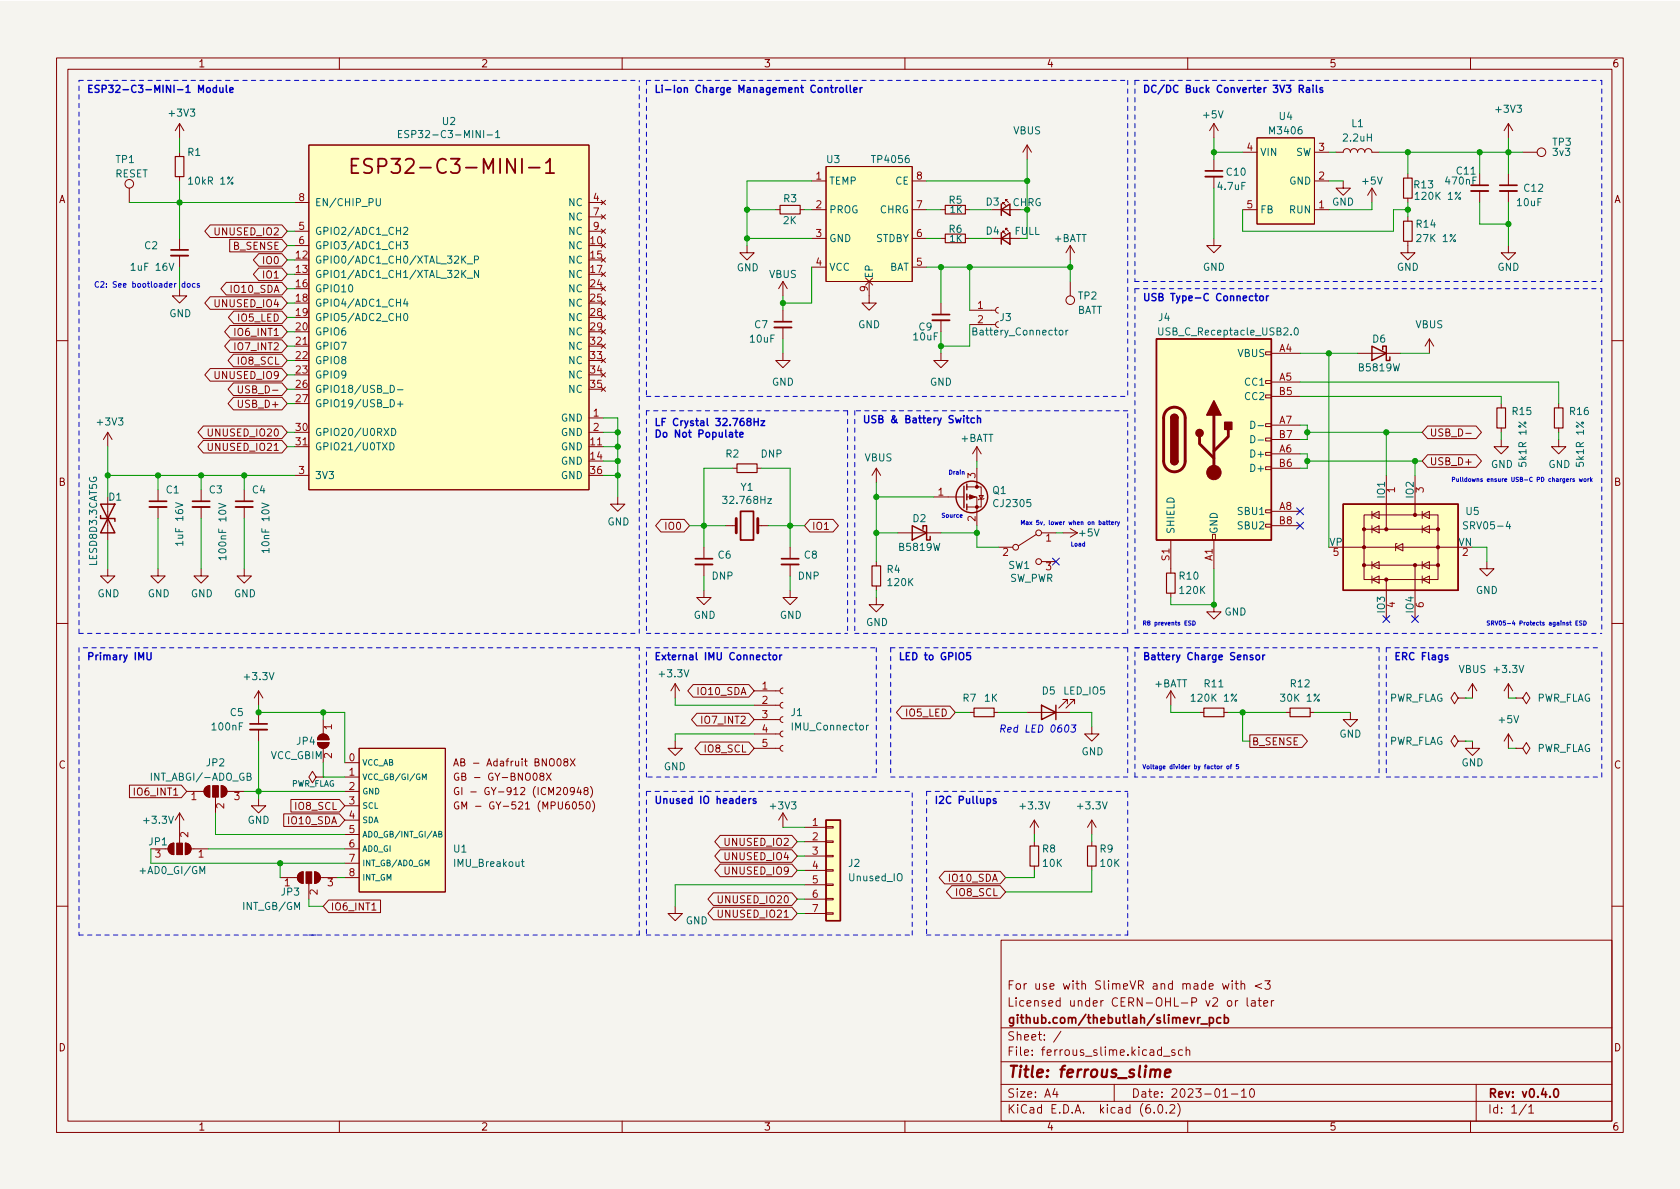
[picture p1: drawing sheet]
<svg xmlns="http://www.w3.org/2000/svg" width="297mm" height="210mm" viewBox="0 0 297 210" stroke-linecap="round" stroke-linejoin="round" font-family="sans-serif">
<defs><g id="words">
<text font-size="3.5" fill="#840000" x="65.8" y="30.7">ESP32-C3-MINI-1</text>
<text font-size="2.8" fill="#840000" x="178" y="190.6">Title: ferrous_slime</text>
<g font-size="2.1" fill="#840000">
<text x="178" y="178">Licensed under CERN-OHL-P v2 or later</text>
<text x="178" y="175">For use with SlimeVR and made with &lt;3</text>
<text x="178" y="184">Sheet: /</text>
<text x="178" y="181">github.com/thebutlah/slimevr_pcb</text>
<text x="178" y="186.7">File: ferrous_slime.kicad_sch</text>
<text x="178" y="196.9">KiCad E.D.A. kicad (6.0.2)</text>
<text x="178" y="194.1">Size: A4</text>
<text x="200" y="194.1">Date: 2023-01-10</text>
<text x="263" y="194.1">Rev: v0.4.0</text>
<text x="263" y="196.9">Id: 1/1</text>
</g>
<g font-size="1.8" fill="#840000">
<text x="35" y="11.9">1</text>
<text x="85" y="11.9">2</text>
<text x="135" y="11.9">3</text>
<text x="185" y="11.9">4</text>
<text x="235" y="11.9">5</text>
<text x="285" y="11.9">6</text>
<text x="10.3" y="35.9">A</text>
<text x="285.3" y="35.9">A</text>
<text x="38.2" y="41.6">UNUSED_IO2</text>
<text x="41.3" y="44.2">B_SENSE</text>
<text x="46.7" y="46.7">IO0</text>
<text x="41" y="51.8">IO10_SDA</text>
<text x="46.7" y="49.2">IO1</text>
<text x="38.2" y="54.3">UNUSED_IO4</text>
<text x="41.9" y="59.4">IO6_INT1</text>
<text x="42.2" y="56.9">IO5_LED</text>
<text x="41.9" y="61.9">IO7_INT2</text>
<text x="42.2" y="64.5">IO8_SCL</text>
<text x="38.2" y="67">UNUSED_IO9</text>
<text x="42.9" y="69.6">USB_D-</text>
<text x="37.2" y="77.2">UNUSED_IO20</text>
<text x="42.5" y="72.1">USB_D+</text>
<text x="252.7" y="77.2">USB_D-</text>
<text x="37.2" y="79.7">UNUSED_IO21</text>
<text x="252.7" y="82.3">USB_D+</text>
<text x="10.3" y="85.9">B</text>
<text x="285.3" y="85.9">B</text>
<text x="117.8" y="93.7">IO0</text>
<text x="143.5" y="93.7">IO1</text>
<text x="123.5" y="122.9">IO10_SDA</text>
<text x="124.4" y="128">IO7_INT2</text>
<text x="160.3" y="126.7">IO5_LED</text>
<text x="221.3" y="131.8">B_SENSE</text>
<text x="10.3" y="135.9">C</text>
<text x="81.7" y="135.5">AB - Adafruit BNO08X</text>
<text x="124.7" y="133.1">IO8_SCL</text>
<text x="285.3" y="135.9">C</text>
<text x="24.1" y="140.7">IO6_INT1</text>
<text x="52.3" y="143.2">IO8_SCL</text>
<text x="81.6" y="138">GB - GY-BNO08X</text>
<text x="82.7" y="143.1">GM - GY-521 (MPU6050)</text>
<text x="82.9" y="140.6">GI - GY-912 (ICM20948)</text>
<text x="51.1" y="145.8">IO10_SDA</text>
<text x="128.4" y="149.6">UNUSED_IO2</text>
<text x="128.4" y="152.1">UNUSED_IO4</text>
<text x="128.4" y="154.6">UNUSED_IO9</text>
<text x="168" y="155.9">IO10_SDA</text>
<text x="58.4" y="161">IO6_INT1</text>
<text x="127.4" y="159.7">UNUSED_IO20</text>
<text x="169.2" y="158.5">IO8_SCL</text>
<text x="127.4" y="162.3">UNUSED_IO21</text>
<text x="10.3" y="185.9">D</text>
<text x="285.3" y="185.9">D</text>
<text x="35" y="199.9">1</text>
<text x="85" y="199.9">2</text>
<text x="135" y="199.9">3</text>
<text x="185" y="199.9">4</text>
<text x="235" y="199.9">5</text>
<text x="285" y="199.9">6</text>
</g>
<g font-size="1.8" fill="#0000c2">
<text x="15.2" y="16.4">ESP32-C3-MINI-1 Module</text>
<text x="115.6" y="16.4">Li-Ion Charge Management Controller</text>
<text x="201.9" y="16.4">DC/DC Buck Converter 3V3 Rails</text>
<text x="201.9" y="53.2">USB Type-C Connector</text>
<text x="115.6" y="75.3">LF Crystal 32.768Hz</text>
<text x="115.6" y="77.4">Do Not Populate</text>
<text x="152.4" y="74.8">USB &amp; Battery Switch</text>
<text x="15.2" y="116.7">Primary IMU</text>
<text x="115.6" y="116.7">External IMU Connector</text>
<text x="158.7" y="116.7">LED to GPIO5</text>
<text x="201.9" y="116.7">Battery Charge Sensor</text>
<text x="246.4" y="116.7">ERC Flags</text>
<text x="176.5" y="129.5">Red LED 0603</text>
<text x="115.6" y="142.1">Unused IO headers</text>
<text x="165.1" y="142.1">I2C Pullups</text>
</g>
<g font-size="1.8" fill="#006464">
<text x="30" y="20.6">+3V3</text>
<text x="78.2" y="22.1">U2</text>
<text x="179.2" y="23.7">VBUS</text>
<text x="212.8" y="20.9">+5V</text>
<text x="224.6" y="23.7">M3406</text>
<text x="226.2" y="21.2">U4</text>
<text x="239" y="22.5">L1</text>
<text x="264.6" y="19.9">+3V3</text>
<text x="20.5" y="28.8">TP1</text>
<text x="33.2" y="27.6">R1</text>
<text x="72.2" y="24.4">ESP32-C3-MINI-1</text>
<text x="146.2" y="28.8">U3</text>
<text x="154.4" y="28.8">TP4056</text>
<text x="222.8" y="27.6">VIN</text>
<text x="229.1" y="27.6">SW</text>
<text x="237.6" y="25">2.2uH</text>
<text x="274.6" y="25.8">TP3</text>
<text x="274.6" y="27.6">3v3</text>
<text x="20.3" y="31.4">RESET</text>
<text x="33.6" y="32.6">10kR 1%</text>
<text x="138.6" y="35.8">R3</text>
<text x="146.6" y="32.6">TEMP</text>
<text x="158.3" y="32.6">CE</text>
<text x="215.4" y="33.6">4.7uF</text>
<text x="216.9" y="31.1">C10</text>
<text x="228" y="32.6">GND</text>
<text x="241" y="32.6">+5V</text>
<text x="250.1" y="33.3">R13</text>
<text x="250.6" y="35.3">120K 1%</text>
<text x="255.7" y="32.6">470nF</text>
<text x="257.6" y="30.9">C11</text>
<text x="269.5" y="33.9">C12</text>
<text x="55.6" y="41.5">GPIO2/ADC1_CH2</text>
<text x="55.6" y="36.4">EN/CHIP_PU</text>
<text x="100.6" y="36.4">NC</text>
<text x="100.6" y="39">NC</text>
<text x="100.6" y="41.5">NC</text>
<text x="138.5" y="39.6">2K</text>
<text x="146.6" y="37.7">PROG</text>
<text x="155.6" y="37.7">CHRG</text>
<text x="167.8" y="36">R5</text>
<text x="167.8" y="41.2">R6</text>
<text x="174.4" y="41.5">D4</text>
<text x="174.4" y="36.3">D3</text>
<text x="222.8" y="37.7">FB</text>
<text x="228.1" y="37.7">RUN</text>
<text x="235.5" y="36.3">GND</text>
<text x="250.5" y="40.3">R14</text>
<text x="268.3" y="36.4">10uF</text>
<text x="23.5" y="47.9">1uF 16V</text>
<text x="25.6" y="44.1">C2</text>
<text x="55.6" y="46.6">GPIO0/ADC1_CH0/XTAL_32K_P</text>
<text x="55.6" y="44.1">GPIO3/ADC1_CH3</text>
<text x="100.6" y="44.1">NC</text>
<text x="100.6" y="46.6">NC</text>
<text x="130.2" y="48">GND</text>
<text x="146.6" y="42.8">GND</text>
<text x="146.6" y="47.9">VCC</text>
<text x="154.8" y="42.8">STDBY</text>
<text x="157.1" y="47.9">BAT</text>
<text x="186.4" y="42.8">+BATT</text>
<text x="212.7" y="47.9">GND</text>
<text x="247" y="47.9">GND</text>
<text x="250.8" y="42.8">27K 1%</text>
<text x="264.7" y="47.9">GND</text>
<text x="55.6" y="49.1">GPIO1/ADC1_CH1/XTAL_32K_N</text>
<text x="55.6" y="51.7">GPIO10</text>
<text x="100.6" y="49.1">NC</text>
<text x="100.6" y="51.7">NC</text>
<text x="136" y="49.1">VBUS</text>
<text x="154.3" y="49.3" transform="rotate(-90 154.3 49.3)">EP</text>
<text x="190.7" y="53">TP2</text>
<text x="29.9" y="56.1">GND</text>
<text x="55.6" y="54.2">GPIO4/ADC1_CH4</text>
<text x="55.6" y="56.8">GPIO5/ADC2_CH0</text>
<text x="55.6" y="59.3">GPIO6</text>
<text x="100.6" y="54.2">NC</text>
<text x="100.6" y="56.8">NC</text>
<text x="100.6" y="59.3">NC</text>
<text x="133.4" y="58">C7</text>
<text x="151.7" y="58">GND</text>
<text x="162.5" y="58.4">C9</text>
<text x="172.4" y="59.3">Battery_Connector</text>
<text x="176.8" y="56.8">J3</text>
<text x="190.4" y="55.5">BATT</text>
<text x="204.9" y="56.8">J4</text>
<text x="205.4" y="59.3">USB_C_Receptacle_USB2.0</text>
<text x="250.3" y="58">VBUS</text>
<text x="55.6" y="61.8">GPIO7</text>
<text x="55.6" y="64.4">GPIO8</text>
<text x="100.6" y="61.8">NC</text>
<text x="100.6" y="64.4">NC</text>
<text x="132.7" y="60.6">10uF</text>
<text x="161.6" y="60.2">10uF</text>
<text x="218.9" y="63.1">VBUS</text>
<text x="240.4" y="65.7">B5819W</text>
<text x="242.7" y="60.6">D6</text>
<text x="55.6" y="66.9">GPIO9</text>
<text x="55.6" y="69.5">GPIO18/USB_D-</text>
<text x="100.6" y="66.9">NC</text>
<text x="100.6" y="69.5">NC</text>
<text x="136.5" y="68.2">GND</text>
<text x="164.4" y="68.2">GND</text>
<text x="220.2" y="68.2">CC1</text>
<text x="220.2" y="70.7">CC2</text>
<text x="17.3" y="75.2">+3V3</text>
<text x="55.6" y="72">GPIO19/USB_D+</text>
<text x="55.6" y="77.1">GPIO20/U0RXD</text>
<text x="99.2" y="74.5">GND</text>
<text x="99.2" y="77.1">GND</text>
<text x="267.5" y="73.4">R15</text>
<text x="277.6" y="73.4">R16</text>
<text x="55.6" y="79.6">GPIO21/U0TXD</text>
<text x="99.2" y="79.6">GND</text>
<text x="99.2" y="82.2">GND</text>
<text x="128.4" y="80.9">R2</text>
<text x="134.5" y="80.9">DNP</text>
<text x="152.9" y="81.6">VBUS</text>
<text x="169.9" y="78.1">+BATT</text>
<text x="221.5" y="80.9">D+</text>
<text x="221.5" y="83.4">D+</text>
<text x="263.6" y="82.7">GND</text>
<text x="269.9" y="82.2" transform="rotate(-90 269.9 82.2)">5k1R 1%</text>
<text x="273.8" y="82.7">GND</text>
<text x="280" y="82.2" transform="rotate(-90 280 82.2)">5k1R 1%</text>
<text x="19.2" y="88.5">D1</text>
<text x="29.4" y="87.2">C1</text>
<text x="37" y="87.2">C3</text>
<text x="44.6" y="87.2">C4</text>
<text x="55.6" y="84.7">3V3</text>
<text x="99.2" y="84.7">GND</text>
<text x="128.3" y="89.1">32.768Hz</text>
<text x="131" y="86.8">Y1</text>
<text x="175.5" y="87.3">Q1</text>
<text x="175.9" y="89.7">CJ2305</text>
<text x="244.9" y="88" transform="rotate(-90 244.9 88)">IO1</text>
<text x="249.9" y="88" transform="rotate(-90 249.9 88)">IO2</text>
<text x="107.4" y="92.9">GND</text>
<text x="161.4" y="92.3">D2</text>
<text x="190.9" y="94.9">+5V</text>
<text x="207.6" y="94.5" transform="rotate(-90 207.6 94.5)">SHIELD</text>
<text x="215.3" y="94.5" transform="rotate(-90 215.3 94.5)">GND</text>
<text x="219.1" y="91.1">SBU1</text>
<text x="219.1" y="93.6">SBU2</text>
<text x="259.2" y="91.1">U5</text>
<text x="259.3" y="93.6">SRV05-4</text>
<text x="17.1" y="99.8" transform="rotate(-90 17.1 99.8)">LESD8D3.3CAT5G</text>
<text x="32.4" y="96.1" transform="rotate(-90 32.4 96.1)">1uF 16V</text>
<text x="40" y="98.4" transform="rotate(-90 40 98.4)">100nF 10V</text>
<text x="47.6" y="97.3" transform="rotate(-90 47.6 97.3)">10nF 10V</text>
<text x="127" y="98.8">C6</text>
<text x="142.2" y="98.8">C8</text>
<text x="156.9" y="101.3">R4</text>
<text x="159.1" y="97.4">B5819W</text>
<text x="178.3" y="100.6">SW1</text>
<text x="235" y="96.5">VP</text>
<text x="257.9" y="96.5">VN</text>
<text x="17.2" y="105.6">GND</text>
<text x="26.1" y="105.6">GND</text>
<text x="33.7" y="105.6">GND</text>
<text x="41.3" y="105.6">GND</text>
<text x="125.9" y="102.5">DNP</text>
<text x="141.1" y="102.5">DNP</text>
<text x="157.1" y="103.6">120K</text>
<text x="178.4" y="102.9">SW_PWR</text>
<text x="208.6" y="102.5">R10</text>
<text x="208.7" y="105">120K</text>
<text x="260.9" y="105">GND</text>
<text x="122.6" y="109.4">GND</text>
<text x="137.9" y="109.4">GND</text>
<text x="153.1" y="110.7">GND</text>
<text x="216.5" y="108.8">GND</text>
<text x="244.9" y="108.4" transform="rotate(-90 244.9 108.4)">IO3</text>
<text x="249.9" y="108.4" transform="rotate(-90 249.9 108.4)">IO4</text>
<text x="116.7" y="119.8">+3.3V</text>
<text x="257.9" y="119">VBUS</text>
<text x="264.4" y="119">+3.3V</text>
<text x="43.4" y="120.3">+3.3V</text>
<text x="170.3" y="124.1">R7</text>
<text x="174.1" y="124.1">1K</text>
<text x="184.3" y="122.8">D5</text>
<text x="188.1" y="122.8">LED_IO5</text>
<text x="204.1" y="121.5">+BATT</text>
<text x="211" y="124.1">120K 1%</text>
<text x="213" y="121.5">R11</text>
<text x="226.7" y="124.1">30K 1%</text>
<text x="228.2" y="121.5">R12</text>
<text x="245.5" y="124.1">PWR_FLAG</text>
<text x="271.6" y="124.1">PWR_FLAG</text>
<text x="37.6" y="129.2">100nF</text>
<text x="40.7" y="126.6">C5</text>
<text x="52.5" y="131.7">JP4</text>
<text x="139.9" y="126.6">J1</text>
<text x="140.2" y="129.2">IMU_Connector</text>
<text x="236.8" y="130.4">GND</text>
<text x="245.5" y="131.7">PWR_FLAG</text>
<text x="265.1" y="127.9">+5V</text>
<text x="36.5" y="135.5">JP2</text>
<text x="47.8" y="134.2">VCC_GBIM</text>
<text x="117.3" y="136.2">GND</text>
<text x="191.2" y="133.5">GND</text>
<text x="258.4" y="135.5">GND</text>
<text x="271.6" y="133">PWR_FLAG</text>
<text x="27.1" y="138">INT_ABGI/-ADO_GB</text>
<text x="136.3" y="143.1">+3V3</text>
<text x="180.5" y="143.1">+3.3V</text>
<text x="190.7" y="143.1">+3.3V</text>
<text x="25.6" y="145.7">+3.3V</text>
<text x="26.4" y="149.5">JP1</text>
<text x="43.8" y="145.7">GND</text>
<text x="25.1" y="154.6">+AD0_GI/GM</text>
<text x="80.2" y="150.7">U1</text>
<text x="80.5" y="153.3">IMU_Breakout</text>
<text x="150" y="153.3">J2</text>
<text x="150.2" y="155.8">Unused_IO</text>
<text x="184.3" y="150.7">R8</text>
<text x="184.5" y="153.3">10K</text>
<text x="194.5" y="150.7">R9</text>
<text x="194.6" y="153.3">10K</text>
<text x="43.1" y="160.9">INT_GB/GM</text>
<text x="49.8" y="158.4">JP3</text>
<text x="121.2" y="163.4">GND</text>
</g>
<g font-size="1.8" fill="#a90000">
<text x="220.5" y="26.7">4</text>
<text x="233.2" y="26.7">3</text>
<text x="52.8" y="35.6">8</text>
<text x="104.9" y="35.6">4</text>
<text x="144.3" y="31.7">1</text>
<text x="162.1" y="31.7">8</text>
<text x="233.2" y="31.7">2</text>
<text x="52.8" y="40.6">5</text>
<text x="104.9" y="38.1">7</text>
<text x="104.9" y="40.6">9</text>
<text x="144.3" y="36.8">2</text>
<text x="144.3" y="41.9">3</text>
<text x="162.1" y="41.9">6</text>
<text x="162.1" y="36.8">7</text>
<text x="220.5" y="36.8">5</text>
<text x="233.2" y="36.8">1</text>
<text x="52.4" y="45.7">12</text>
<text x="52.8" y="43.2">6</text>
<text x="104.4" y="43.2">10</text>
<text x="104.4" y="45.7">15</text>
<text x="144.3" y="47">4</text>
<text x="162.1" y="47">5</text>
<text x="52.4" y="48.3">13</text>
<text x="52.4" y="50.8">16</text>
<text x="52.4" y="53.3">18</text>
<text x="104.4" y="48.3">17</text>
<text x="104.4" y="50.8">24</text>
<text x="104.4" y="53.3">25</text>
<text x="153.4" y="51.5" transform="rotate(-90 153.4 51.5)">9</text>
<text x="52.4" y="55.9">19</text>
<text x="52.4" y="58.4">20</text>
<text x="104.4" y="55.9">28</text>
<text x="104.4" y="58.4">29</text>
<text x="172.9" y="54.6">1</text>
<text x="172.9" y="57.1">2</text>
<text x="52.4" y="61">21</text>
<text x="52.4" y="63.5">22</text>
<text x="104.4" y="61">32</text>
<text x="104.4" y="63.5">33</text>
<text x="226.2" y="62.2">A4</text>
<text x="52.4" y="66">23</text>
<text x="52.4" y="68.6">26</text>
<text x="52.4" y="71.1">27</text>
<text x="104.4" y="66">34</text>
<text x="104.4" y="68.6">35</text>
<text x="226.2" y="67.3">A5</text>
<text x="226.2" y="69.8">B5</text>
<text x="52.4" y="76.2">30</text>
<text x="104.9" y="73.7">1</text>
<text x="104.9" y="76.2">2</text>
<text x="226.2" y="74.9">A7</text>
<text x="226.2" y="77.5">B7</text>
<text x="52.4" y="78.7">31</text>
<text x="52.8" y="83.8">3</text>
<text x="104.4" y="78.7">11</text>
<text x="104.4" y="81.3">14</text>
<text x="104.4" y="83.8">36</text>
<text x="226.2" y="80">A6</text>
<text x="226.2" y="82.5">B6</text>
<text x="165.9" y="87.6">1</text>
<text x="172.5" y="84.6" transform="rotate(-90 172.5 84.6)">3</text>
<text x="246.6" y="87.1" transform="rotate(-90 246.6 87.1)">1</text>
<text x="251.7" y="87.1" transform="rotate(-90 251.7 87.1)">3</text>
<text x="172.5" y="92.2" transform="rotate(-90 172.5 92.2)">2</text>
<text x="184.9" y="95.8">1</text>
<text x="226.2" y="90.2">A8</text>
<text x="226.2" y="92.7">B8</text>
<text x="177.3" y="98.3">2</text>
<text x="184.9" y="100.8">3</text>
<text x="206.8" y="99.1" transform="rotate(-90 206.8 99.1)">S1</text>
<text x="214.4" y="99.2" transform="rotate(-90 214.4 99.2)">A1</text>
<text x="235.7" y="98.3">5</text>
<text x="258.6" y="98.3">2</text>
<text x="246.6" y="107.4" transform="rotate(-90 246.6 107.4)">4</text>
<text x="251.7" y="107.4" transform="rotate(-90 251.7 107.4)">6</text>
<text x="134.8" y="121.9">1</text>
<text x="134.8" y="124.5">2</text>
<text x="58.7" y="129" transform="rotate(-90 58.7 129)">1</text>
<text x="134.8" y="127">3</text>
<text x="134.8" y="129.5">4</text>
<text x="58.7" y="134.1" transform="rotate(-90 58.7 134.1)">2</text>
<text x="61.7" y="134.6">0</text>
<text x="61.7" y="137.2">1</text>
<text x="134.8" y="132.1">5</text>
<text x="33.8" y="141.5">1</text>
<text x="39.6" y="143" transform="rotate(-90 39.6 143)">2</text>
<text x="41.4" y="141.5">3</text>
<text x="61.7" y="139.7">2</text>
<text x="61.7" y="142.2">3</text>
<text x="33.3" y="148.1" transform="rotate(-90 33.3 148.1)">2</text>
<text x="61.7" y="144.8">4</text>
<text x="61.7" y="147.3">5</text>
<text x="61.7" y="149.9">6</text>
<text x="143.7" y="146">1</text>
<text x="143.7" y="148.6">2</text>
<text x="27.4" y="151.6">3</text>
<text x="35.1" y="151.6">1</text>
<text x="61.7" y="152.4">7</text>
<text x="61.7" y="154.9">8</text>
<text x="143.7" y="151.1">3</text>
<text x="143.7" y="153.7">4</text>
<text x="50.3" y="156.7">1</text>
<text x="56.1" y="158.2" transform="rotate(-90 56.1 158.2)">2</text>
<text x="57.9" y="156.7">3</text>
<text x="143.7" y="156.2">5</text>
<text x="143.7" y="158.7">6</text>
<text x="143.7" y="161.3">7</text>
</g>
<g font-size="1.8" fill="#009600">
<text x="179" y="36.4">CHRG</text>
<text x="179.4" y="41.5">FULL</text>
</g>
<g font-size="1.7" fill="#006464">
<text x="168" y="37.7">1K</text>
<text x="167.9" y="42.8">1K</text>
</g>
<text font-size="1.4" fill="#0000c2" x="19.2" y="50.8">C2: See bootloader docs</text>
<g font-size="1.4" fill="#006464">
<text x="64" y="135.4">VCC_AB</text>
<text x="64" y="137.9">VCC_GB/GI/GM</text>
<text x="51.4" y="139.1">PWR_FLAG</text>
<text x="64" y="140.5">GND</text>
<text x="64" y="143">SCL</text>
<text x="64" y="145.5">SDA</text>
<text x="64" y="148.1">AD0_GB/INT_GI/AB</text>
<text x="64" y="150.6">AD0_GI</text>
<text x="64" y="153.2">INT_GB/AD0_GM</text>
<text x="64" y="155.7">INT_GM</text>
</g>
<g font-size="1" fill="#0000c2">
<text x="167.6" y="83.9">Drain</text>
<text x="256.5" y="85.2">Pulldowns ensure USB-C PD chargers work</text>
<text x="166.4" y="91.5">Source</text>
<text x="180.3" y="92.8">Max 5v, lower when on battery</text>
<text x="189.2" y="96.6">Load</text>
<text x="201.9" y="110.6">R8 prevents ESD</text>
<text x="265.6" y="110.6">SRV05-4 Protects against ESD</text>
<text x="201.9" y="136">Voltage divider by factor of 5</text>
</g>
</g></defs>
<path d="M0 .2h297v210.1h-297z" fill="#f5f4ef" stroke="#f5f4ef" stroke-width=".18"/>
<g fill="none" stroke="#840000" stroke-width=".18">
<path d="M10 10.2h277v190.1h-277zM12 12.2h273v186.1h-273zM60 10.2v2M110 10.2v2M160 10.2v2M210 10.2v2M260 10.2v2M22.9 33.3v2.5M31.7 21.8v2.6M31.7 26.9v.8M31.7 31.2v.8M31.7 21.8l-.7 1.3"/>
<path d="M31.7 21.8l.8 1.3M37.2 39.8h12.6l1 1.1-1 1.1h-12.6l-1-1.1zM52.1 35.8h2.5M54.6 25.6h49.5v61h-49.5zM104.1 35.8h2.6M104.1 38.3h2.6M106.3 35.4l.8 .8M106.3 38l.8 .7M107.1 35.4l-.8 .8M107.1 38l-.8 .7M137.2 37.1h.7M141.5 37.1h.7"/>
<path d="M143.5 37.1h2.5M143.5 32h2.5M146 29.5h15.3v20.3h-15.3zM161.3 37.1h2.5M161.3 32h2.5M166.4 37.1h.7M170.7 37.1h.7M175.3 37.1h3.5M177.3 36.1v-.3h.2h-.2l.5 .5M177.8 35.6v-.3h.3h-.3l.5 .5M181.6 25.6l-.8 1.3M181.6 25.6v2.6"/>
<path d="M181.6 25.6l.8 1.3M214.6 21.8v2.6M214.6 28.2v2M214.6 31.2v2.1M214.6 21.8l-.7 1.3M214.6 21.8l.8 1.3M219.7 37.1h2.5M219.7 26.9h2.5M222.2 24.4h10.2v15.2h-10.2zM232.4 37.1h2.5M232.4 26.9h2.5M232.4 32h2.5"/>
<path d="M236.2 26.9h1.3a.64 .64 0 0 1 .6-.6 .64 .64 0 0 1 .7 .6 .64 .64 0 0 1 .6-.6 .64 .64 0 0 1 .6 .6 .64 .64 0 0 1 .7-.6 .64 .64 0 0 1 .6 .6 .64 .64 0 0 1 .6-.6 .64 .64 0 0 1 .7 .6h1.2M237.5 32v1.3h1.3l-1.3 1.2-1.3-1.2h1.3M242.6 33.3v2.5M242.6 33.3l-.8 1.2M242.6 33.3l.7 1.2M248.9 30.7v.8M248.9 35v.8M248.9 38.3v.8M261.6 30.7v2.1M261.6 33.8v2M266.7 21.8l-.8 1.3M266.7 21.8v2.6"/>
<path d="M266.7 30.7v2.1M266.7 33.8v2M266.7 21.8l.8 1.3M269.2 26.9h2.6M31.7 51v1.3h1.3l-1.3 1.3-1.2-1.3h1.2M31.7 42.2v2M31.7 45.2v2M37.2 52.5h12.6l1 1.1-1 1.1h-12.6l-1-1.1zM40 49.9h9.8l1 1.1-1 1.2h-9.8l-.9-1.2zM40.6 42.3h9.2l1 1.1-1 1.1h-9.2zM40.7 57.6h9.1l1 1.1-1 1.1h-9.1l-1-1.1zM41.3 55h8.5l1 1.1-1 1.1h-8.5l-.9-1.1z"/>
<path d="M45.7 44.9h4.1l1 1.1-1 1.1h-4.1l-.9-1.1zM45.7 47.4h4.1l1 1.1-1 1.1h-4.1l-.9-1.1zM52.1 40.9h2.5M52.1 43.4h2.5M104.1 40.9h2.6M106.3 43l.8 .8M106.3 45.6l.8 .7M106.3 48.1l.8 .8M106.3 50.7l.8 .7M106.3 53.2l.8 .8M106.3 55.7l.8 .8M106.3 58.3l.8 .7"/>
<path d="M106.3 40.5l.8 .8M107.1 43l-.8 .8M107.1 45.6l-.8 .7M107.1 48.1l-.8 .8M107.1 50.7l-.8 .7M107.1 53.2l-.8 .8M107.1 55.7l-.8 .8M107.1 58.3l-.8 .7M107.1 40.5l-.8 .8M132.1 43.4v1.3h1.2l-1.2 1.3-1.3-1.3h1.3M138.4 49.8l-.7 1.2M138.4 49.8v2.5"/>
<path d="M138.4 54.9v2M138.4 57.9v2M138.4 49.8l.8 1.2M143.5 42.2h2.5M143.5 47.2h2.5M153 49.1l1.3 1.3M153.7 49.8v3.8h1.2l-1.2 1.3-1.3-1.3h1.3M154.3 49.1l-1.3 1.3M161.3 42.2h2.5M161.3 47.2h2.5M166.4 42.2h.7M166.4 53.6v2"/>
<path d="M166.4 56.6v2.1M170.7 42.2h.7M171.4 54.9h4.6M171.4 57.4h3.9M175.3 42.2h5M176.5 56.9l-.3 .1-.2 .4 .2 .4 .3 .1M176.5 54.4l-.3 .1-.2 .4 .2 .3 .3 .2M177.3 41.1v-.2h.2h-.2l.5 .5M177.8 40.6v-.2h.3h-.3l.5 .5M189.2 43.4l-.7 1.3M189.2 43.4v2.6M189.2 49.8v2.5"/>
<path d="M189.2 43.4l.8 1.3M214.6 42.2v1.2h1.3l-1.3 1.3-1.2-1.3h1.2M248.9 42.7v2h1.3l-1.3 1.3-1.3-1.3h1.3M252.7 59.9l-.7 1.3M252.7 59.9v2.6M252.7 59.9l.8 1.3M266.7 43.4v1.3h1.3l-1.3 1.3-1.3-1.3h1.3M10 60.2h2M19 76.4v2.6M19 76.4l-.7 1.3M19 76.4l.8 1.3M36 77.9h13.8l1 1.1-1 1.1h-13.8l-1-1.1z"/>
<path d="M36 75.3h13.8l1 1.1-1 1.2h-13.8l-1-1.2zM37.2 65.2h12.6l1 1.1-1 1.1h-12.6l-1-1.1zM40.7 60.1h9.1l1 1.1-1 1.1h-9.1l-1-1.1zM41.3 62.6h8.5l1 1.1-1 1.2h-8.5l-1-1.2zM41.3 67.7h8.5l1 1.1-1 1.1h-8.5l-1-1.1zM41.3 70.3h8.5l1 1.1-1 1.1h-8.5l-1-1.1zM42.1 68.2v1.1l.3 .2 .3-.1 .2-.1v-1.1M52.1 79h2.5M52.1 61.2h2.5M104.1 73.9h2.6M104.1 79h2.6M104.1 76.4h2.6"/>
<path d="M106.3 60.8l.8 .8M106.3 63.4l.8 .7M106.3 65.9l.8 .8M106.3 68.4l.8 .8M107.1 60.8l-.8 .8M107.1 63.4l-.8 .7M107.1 65.9l-.8 .8M107.1 68.4l-.8 .8M138.4 62.5v1.2h1.3l-1.3 1.3-1.2-1.3h1.2M166.4 62.5v1.2h1.2l-1.2 1.3-1.3-1.3h1.3M172.7 79v2.5M172.7 79l-.7 1.3"/>
<path d="M172.7 79l.8 1.3M223.8 77.5h1v.5h-1zM223.8 74.9h1v.5h-1zM223.8 69.8h1v.6h-1zM223.8 67.3h1v.5h-1zM223.8 62.2h1v.5h-1zM224.8 62.5h5.1M224.8 67.6h5.1M224.8 75.2h5.1M224.8 70.1h5.1M224.8 77.7h5.1M240 62.5h7.6"/>
<path d="M252.4 75.3h8.6l.9 1.1-.9 1.2h-8.6l-.9-1.2zM259.2 76.6h.9M265.4 77.7v1.3h1.3l-1.3 1.3-1.2-1.3h1.2M265.4 71.4v.7M265.4 75.7v.7M275.6 77.7v1.3h1.3l-1.3 1.3-1.3-1.3h1.3M275.6 71.4v.7M275.6 75.7v.7M285 60.2h2M19 87.9v7.6M27.9 86.6v2M27.9 89.7v2"/>
<path d="M35.6 86.6v2M35.6 89.7v2M43.2 86.6v2M43.2 89.7v2M52.1 84.1h2.5M109.2 87.9v1.2h1.3l-1.3 1.3-1.3-1.3h1.3M116.9 91.8h4.1l.9 1.2-.9 1.1h-4.1l-1-1.1zM124.5 96.8v2M124.5 99.8v2M128.3 93h1.9M129.5 82.8h.8M133.9 82.8h.7"/>
<path d="M134 93h1.9M139.7 96.8v2M139.7 99.8v2M143.2 91.8h4.1l.9 1.2-.9 1.1h-4.1l-1-1.1zM154.9 82.8v2.5M154.9 99.3v.8M154.9 82.8l-.7 1.3M154.9 82.8l.8 1.3M158.7 94.2h7.7M165.1 87.9h5.3M170.9 87.9h1.8v5.1M170.9 86.1h2.6v3.6h-2.6"/>
<path d="M172.7 82.8v3.3M173.1 87.6h.8l-.4 .7zM174 88.1l-.1 .2h-.8l-.1 .1M176.5 96.8h2.6M183.3 94.5l-3.2 2M184.1 94.2h2.6M184.1 99.3h2.6M188 94.2h2.5M189.2 93.5l1.3 .7M190.5 94.2l-1.3 .8M207 95.5v5.8M214.4 94.5h.5v1h-.5z"/>
<path d="M214.6 95.5v5.1M223.8 92.7h1v.5h-1zM223.8 90.2h1v.5h-1zM223.8 82.5h1v.6h-1zM223.8 80h1v.5h-1zM224.8 93h5.1M224.8 82.8h5.1M224.8 80.3h5.1M224.8 90.4h5.1M237.5 96.8h20.3M241.2 91.1h13.1v11.4h-13.1zM241.2 93.6h13.1"/>
<path d="M241.2 99.9h13.1M242.6 91.1l1.2-.7v1.3zM242.6 93.6l1.2-.6v1.2zM242.6 99.9l1.2-.6v1.3zM242.6 90.4v1.3M242.6 93v1.2M242.6 99.3v1.3M245.1 84.1v9.5M246.8 96.8l1.2-.7v1.3zM247 96.1h-.2v1.3M250.2 84.1v7M250.2 99.9v9.6"/>
<path d="M251.5 91.1l1.2-.7v1.3zM251.5 93.6l1.2-.6v1.2zM251.5 99.9l1.2-.6v1.3zM251.5 90.4v1.3M251.5 93v1.2M251.5 99.3v1.3M252.4 80.4h8.6l.9 1.1-.9 1.1h-8.6l-.9-1.1zM262.9 99.3v1.3h1.3l-1.3 1.2-1.3-1.2h1.3M10 110.2h2M19 100.6v1.2h1.3l-1.3 1.3-1.2-1.3h1.2M27.9 100.6v1.2h1.3l-1.3 1.3-1.2-1.3h1.2M35.6 100.6v1.2h1.2l-1.2 1.3-1.3-1.3h1.3"/>
<path d="M43.2 100.6v1.2h1.2l-1.2 1.3-1.3-1.3h1.3M124.5 104.4v1.3h1.2l-1.2 1.2-1.3-1.2h1.3M139.7 104.4v1.3h1.3l-1.3 1.2-1.3-1.2h1.3M154.9 105.7v1.2h1.3l-1.3 1.3-1.2-1.3h1.2M154.9 103.6v.8M207 104.9v.8M214.6 106.9v1.3h1.3l-1.3 1.3-1.2-1.3h1.2M242.6 102.5l1.2-.7v1.3zM242.6 101.8v1.3M245.1 102.5v7M251.5 102.5l1.2-.7v1.3zM251.5 101.8v1.3"/>
<path d="M285 110.2h2M22.9 138.8h9.2l.9 1.1-.9 1.2h-9.2zM33 139.9h3.1M36.4 139.2l.7-.3v2.1a1.02 1.02 0 0 1-1-.7 1.02 1.02 0 0 1 .3-1.1zM39.1 138.9a1.02 1.02 0 0 1 1 1 1.02 1.02 0 0 1-1 1.1zM40.1 139.9h3.1M45.7 122.2l-.7 1.2M45.7 122.2v2.5M45.7 126v2M45.7 129v2.1M45.7 122.2l.8 1.2M55.9 137.4l-.7-1-.6 1 .6 1 .7-1h1.2"/>
<path d="M56.1 131.3h2.1a1.02 1.02 0 0 1-1.1 1 1.02 1.02 0 0 1-1-1zM56.4 130.1a1.02 1.02 0 0 1 1.1-.2 1.02 1.02 0 0 1 .7 .9h-2.1zM57.1 137.4h.1M57.1 127.2v2.6M61 134.9h2.5M61 137.4h2.5M61 139.9h2.5M63.5 132.3h15.2v25.4h-15.2zM80.2 135.4l.4-1.2 .5 1.2M80.3 135.1h.6M81.1 136.8a.59 .59 0 0 0-.8 .5 .59 .59 0 0 0 .8 .6v-.5h-.2M81.1 139.3a.59 .59 0 0 0-.8 .6 .59 .59 0 0 0 .8 .6v-.5h-.2"/>
<path d="M81.7 139.3v1.2M96.6 136.7l.8 1.3M97.4 136.7l-.8 1.3M99.9 134.7l-.2-.2v-.2l.2-.1h.4l.1 .2-.1 .2-.5 .2-.1 .2v.2l.2 .2h.4l.1-.2v-.2l-.2-.3M100.8 134.2l.9 1.2M101.7 134.2l-.9 1.2M102.3 139.2l-.3 .9h.8M103.5 139.8l-.2-.2v-.2l.2-.1h.4l.1 .2-.1 .2-.5 .2-.1 .1v.3l.2 .2h.4l.1-.2-.1-.4-.2-.1M104.4 139.1a1.46 1.46 0 0 1 0 1.9M119.4 131.1v1.2h1.2l-1.2 1.3-1.3-1.3h1.3M119.4 120.9l-.8 1.3M119.4 120.9v2.5"/>
<path d="M119.4 120.9l.7 1.3M122.6 121.1h9.8l.9 1.1-.9 1.1h-9.8l-1-1.1zM123.2 126.1h9.2l.9 1.1-.9 1.2h-9.2l-.9-1.2zM123.8 131.2h8.6l.9 1.1-.9 1.1h-8.6l-.9-1.1zM133.3 132.3h4.6M133.3 129.8h4.6M133.3 127.2h4.6M133.3 124.7h4.6M133.3 122.2h4.6M138.4 131.8l-.3 .2-.2 .3 .2 .4 .3 .1M138.4 129.3l-.3 .1-.2 .4 .2 .3 .3 .2M138.4 126.7l-.3 .2-.2 .3 .2 .4 .3 .2"/>
<path d="M138.4 124.2l-.3 .1-.2 .4 .2 .4 .3 .1M138.4 121.7l-.3 .1-.2 .4 .2 .3 .3 .2M159.4 124.9h8.6l.9 1.1-.9 1.1h-8.6l-.9-1.1zM171.4 126h.8M175.8 126h.7M181.6 126h7.6M188.7 124.5v-.8h-.7h.7l-1.5 1.5M190 124.5v-.8h-.8h.8l-1.5 1.5M193 128.5v1.3h1.3l-1.3 1.3-1.2-1.3h1.2M207 122.2v2.5M207 122.2l-.8 1.2M207 122.2l.8 1.2"/>
<path d="M212.1 126h.8M216.4 126h.8M221 129.9h9.2l1 1.2-1 1.1h-9.2zM227.3 126h.8M231.6 126h.8M238.8 126v1.2h1.2l-1.2 1.3-1.3-1.3h1.3M257.8 123.4l-.6-1-.7 1 .7 1.1 .6-1.1h1.3M257.8 131.1l-.6-1.1-.7 1.1 .7 1 .6-1h1.3M259.1 123.4h.1M259.1 131.1h.1M260.3 131.1v1.2h1.3l-1.3 1.3-1.2-1.3h1.2M260.3 120.9l-.7 1.3"/>
<path d="M260.3 120.9v2.5M260.3 120.9l.8 1.3M266.7 120.9v2.5M266.7 129.8v2.5M266.7 120.9l-.8 1.3M266.7 120.9l.8 1.3M266.7 129.8l-.8 1.3M266.7 129.8l.8 1.3M268 132.3h1.2l.7-1 .6 1-.6 1-.7-1M268 132.3h.1M268 123.4h1.2l.7-1 .6 1-.6 1.1-.7-1.1M268 123.4h.1"/>
<path d="M29.2 150.1h.5M30 149.4l.7-.3v2a1.02 1.02 0 0 1-.9-.6 1.02 1.02 0 0 1 .2-1.1zM31.7 143.8v5.3M31.7 143.8l-.7 1.2M31.7 143.8l.8 1.2M32.8 149.1a1.02 1.02 0 0 1 1 1 1.02 1.02 0 0 1-1 1zM33.8 150.1h3M38.1 141v2.8M45.7 141.2v1.3h1.3l-1.3 1.3-1.3-1.3h1.3M49.5 155.2h3.1M50.2 143.9h9.8l1 1.1-1 1.1h-9.8zM51.4 141.4h8.6l1 1.1-1 1.1h-8.6z"/>
<path d="M52.9 154.5l.7-.3v2a1.02 1.02 0 0 1-.9-.6 1.02 1.02 0 0 1 .2-1.1zM54.6 156.2v2.8M55.6 154.2a1.02 1.02 0 0 1 1 1 1.02 1.02 0 0 1-1 1zM56.6 155.2h3.1M58.1 159.2h9.2v2.2h-9.2l-1-1.1zM61 142.5h2.5M61 145h2.5M61 147.6h2.5M61 150.1h2.5M61 152.6h2.5M61 155.2h2.5M81.1 141.9a.59 .59 0 0 0-.8 .5 .59 .59 0 0 0 .8 .6v-.5h-.2"/>
<path d="M81.7 143.1v-1.3l.4 .9 .4-.9v1.3M103.7 141.9l.2-.1a.68 .68 0 0 1 .5 .6 .68 .68 0 0 1-.5 .7l-.2-.2-.1-.3zM104.8 141.6a1.46 1.46 0 0 1 0 1.9M126.1 157.9h13.9l1 1.1-1 1.1h-13.9l-.9-1.1zM127.3 147.7h12.7l1 1.1-1 1.1h-12.7l-.9-1.1zM127.3 150.3h12.7l1 1.1-1 1.1h-12.7l-.9-1.1zM127.3 152.8h12.7l1 1.1-1 1.1h-12.7l-.9-1.1zM138.4 143.8v2.5M138.4 143.8l-.7 1.2M138.4 143.8l.8 1.2M142.2 146.3h3.8M142.2 148.8h3.8"/>
<path d="M142.2 151.4h3.8M142.2 153.9h3.8M142.2 156.5h3.8M142.2 159h3.8M146 158.9h1.3v.2h-1.3zM146 156.3h1.3v.3h-1.3zM146 153.8h1.3v.2h-1.3zM146 151.3h1.3v.2h-1.3zM146 148.7h1.3v.3h-1.3zM146 146.2h1.3v.2h-1.3zM167 154.1h9.8l1 1.1-1 1.1h-9.8l-.9-1.1zM168.3 156.6h8.5l1 1.1-1 1.1h-8.5l-1-1.1z"/>
<path d="M182.9 145l-.8 1.3M182.9 145v2.6M182.9 148.8v.8M182.9 153.2v.7M182.9 145l.7 1.3M193 145l-.7 1.3M193 145v2.6M193 148.8v.8M193 153.2v.7M193 145l.8 1.3M10 160.2h2M65.8 160.9h.7"/>
<path d="M119.4 160.3v1.2h1.2l-1.2 1.3-1.3-1.3h1.3M126.1 160.4h13.9l1 1.1-1 1.1h-13.9l-.9-1.1zM142.2 161.5h3.8M146 161.4h1.3v.3h-1.3zM177 166.3h108v32h-108zM216.1 173.9l.3 1 .3-.7 .3 .7 .3-1M217.1 177l.4-.1 .3 .3v.4l-.3 .3h-.4l-.1-.3v-.4zM217.9 173.4v.2M217.9 173.9v1M218.4 173.9h.5M218.4 176.9v1M218.6 173.4v1.3l.3 .2"/>
<path d="M218.9 176.9l-.3 .1-.2 .2M219.4 174.1l.2-.2 .4 .1 .1 .9M219.4 173.4v1.5M220.5 176.4v1.3l.2 .2M221.3 177h.6v.9M221.9 177.3l-.5 .1a.29 .29 0 0 0-.2 .2 .29 .29 0 0 0 .2 .3h.5M222.4 176.9h.6M222.6 176.4v1.3l.4 .2M223.1 173.9l-1.2 .5 1.2 .4M223.4 177.4l.7-.1v-.3l-.5-.1-.2 .2 .1 .8h.6M223.6 173.4h1l-.5 .6 .4 .1v.7l-.2 .1h-.4l-.3-.1M224.8 176.9v1"/>
<path d="M225.2 176.9l-.3 .1-.1 .2M285 160.2h2M60 198.3v2M110 198.3v2M160 198.3v2M177 194.8h108M177 191.8h108M177 187.8h108M177 181.8h108M186.5 192.5l-.4 1h1M186.9 193v1M187.6 182.4l-1.3 1.9"/>
<path d="M197 191.8v3M204.1 196.7v.1M204.9 195.4l.2-.1a.81 .81 0 0 1 .6 .7 .81 .81 0 0 1-.3 .8h-.2a.81 .81 0 0 1-.6-.6 .81 .81 0 0 1 .3-.8zM205.7 186.8h1.2M206.2 196.7v.1M206.9 195.5l.5-.2 .2 .2 .1 .3-.9 1h.9M207.7 185.7l-.3-.1-.3 .2 .1 .3 .5 .1v.4h-.6M208.2 195.1a1.72 1.72 0 0 1 0 2.3M209.1 185.7l-.5-.1-.2 .3v.4l.1 .3h.6M209.7 185.8l.2-.2 .4 .1 .1 .9M209.7 185.1v1.5M210 198.3v2"/>
<path d="M216.2 194h.9M217.7 193.5h1.2M219.5 193l.4-.5v1.5M219.5 194h.9M221.1 192.7l.2-.2a.81 .81 0 0 1 .6 .7 .81 .81 0 0 1-.3 .8h-.2a.81 .81 0 0 1-.3-1.3zM260 198.3v2M261 191.8v6.5M269.9 195.3l-1.3 1.9M270.3 195.8l.4-.5v1.5M270.3 196.8h.9"/>
<circle cx="22.9" cy="32.5" r=".76"/>
<circle cx="272.5" cy="26.9" r=".76"/>
<circle cx="189.2" cy="53.1" r=".76"/>
<circle cx="179.6" cy="96.8" r=".51"/>
<circle cx="183.6" cy="99.3" r=".51"/>
<circle cx="183.6" cy="94.2" r=".51"/>
</g>
<g fill="none" stroke="#840000" stroke-width=".3">
<path d="M213.1 30.2h3.1M260.1 32.8h3M265.2 32.8h3M30.2 44.2h3.1M136.9 56.9h3.1M164.8 55.6h3.1M26.4 88.6h3.1M34 88.6h3.1M41.7 88.6h3M122.9 98.8h3.1M130.9 90.4h2.3v5.1h-2.3zM138.2 98.8h3"/>
<path d="M44.2 128h3M213.8 179.9v1.5M216.5 179.4v1.5M212.3 181.1h1.2M213.8 180l.5-.1 .3 .3v.4l-.2 .3h-.6M215.8 180l-.4-.1-.3 .3v.4l.2 .3h.5M216.5 180l.4-.1 .3 .3v.4l-.1 .3h-.6M274.9 192.6l.2-.1a.81 .81 0 0 1 .5 .7 .81 .81 0 0 1-.3 .8h-.1a.82 .82 0 0 1-.6-.6 .82 .82 0 0 1 .3-.8z"/>
</g>
<path d="M204.3 189.4a.5 .5 0 0 1 .8-.2l-.1 1.3M206 189.8l1-.2-.1-.4-.2-.1-.6 .1-.2 1 .3 .3 .6-.1" fill="none" stroke="#840000" stroke-width=".4"/>
<path d="M213.1 31.2h3.1M260.1 33.8h3M265.2 33.8h3M30.2 45.2h3.1M136.9 57.9h3.1M164.8 56.6h3.1M26.4 89.7h3.1M34 89.7h3.1M41.7 89.7h3M122.9 99.8h3.1M138.2 99.8h3M44.2 129h3" fill="none" stroke="#840000" stroke-width=".33"/>
<g fill="none" stroke="#840000" stroke-width=".25">
<path d="M177 37.1l1.6-1v2zM177 36.1v2M177 42.2l1.6-1.1v2.1zM177 41.1v2.1M204.5 59.9h20.3v35.6h-20.3zM207 73.9a.64 .64 0 0 1 .6-.6 .64 .64 0 0 1 .7 .6M242.6 61.2l2.5 1.3-2.5 1.2zM244.5 61.8v-.6h.6v2.5h.6v-.6M17.8 91.2v.5h2.5v.5M17.8 89.1l2.5 5.1h-2.5l2.5-5.1zM161.3 93l2.5 1.2-2.5 1.3zM163.2 93.6v-.6h.6v2.5h.7v-.6"/>
<path d="M170.4 86v3.8M170.9 85.6v1M170.9 87.4v1M170.9 89.1v1.1M207 81.5a.64 .64 0 0 0 .6 .7 .64 .64 0 0 0 .7-.7M237.5 89.1h20.3v15.3h-20.3zM184.1 124.7l2.6 1.3-2.6 1.2zM186.7 124.7v2.5M146 145h2.6v17.8h-2.6z"/>
<circle cx="171.8" cy="87.9" r="2.79"/>
</g>
<g fill="none" stroke="#006464" stroke-width=".18">
<path d="M66.5 35.1v1l.3 .3 .3-.1 .2-.2v-1M70.5 23.7h.4M71.1 23.1h-.6v1.2h.6M72.3 23.1h-.5l-.2 .1v.4l.5 .2 .2 .3-.3 .2h-.5M86.1 23.9h1M87.6 23.4l.4-.3v1.2M87.6 24.3h.8M71.3 42.7h.8l-.4 .5 .3 .1v.6l-.2 .1-.5-.1M71.4 40.3l.4-.1 .3 .4-.8 .9h.8M71.5 55.5l.2-.1a.68 .68 0 0 1 .4 .7 .68 .68 0 0 1-.4 .6 .84 .84 0 0 1-.2-1.2zM71.7 52.8l-.3 .9h.8M72 53.3v.9"/>
<path d="M82.6 46.7h1M82.6 49.2h1M83.9 45.9h.6l.1-.2-.1-.3-.6-.1v1.2M84.6 47.8v1.3l-.7-1.3v1.3M187.3 58.5l.2-.1 .4 .1v.5l-.1 .2h-.3l-.2-.1zM188.5 58.4v.8M188.8 58.4l-.3 .2M204.9 58v1l.2 .2h.3l.2-.2v-1M228.9 58.1l.2-.1a.68 .68 0 0 1 .5 .6 .68 .68 0 0 1-.5 .6l-.2-.1-.1-.3zM68.9 78.3a.64 .64 0 0 1 .8 .6 .64 .64 0 0 1-.8 .7zM69 68.1a.64 .64 0 0 1 .7 .7 .64 .64 0 0 1-.7 .6zM69.2 75.8a.64 .64 0 0 1 .8 .6 .64 .64 0 0 1-.8 .6z"/>
<path d="M70.3 68.9h.9M70.3 71.5h.9M70.8 71v.9M221.2 74.5a.64 .64 0 0 1 .7 .6 .64 .64 0 0 1-.7 .7zM221.2 77a.64 .64 0 0 1 .7 .7 .64 .64 0 0 1-.7 .6zM222.4 75.3h1M222.4 77.8h1M38.7 89l1.2 .4-1.2 .5M39.9 98.6h-1.2l.3 .4M39.9 98.3v.7M46.3 88.9l1.3 .5-1.3 .4M47.6 97.4h-1.3l.4 .3"/>
<path d="M47.6 97v.7M259.5 92.3h-.5l-.2 .1v.3l.6 .3 .1 .3-.3 .2h-.5M266.6 92.2l-.3 .9h.8M43.7 137.3h.5l.2-.2-.1-.3-.6-.1v1.3h.5l.2-.1v-.3l-.3-.3M74.7 137.9v-1l.3 .7 .4-.7v1M153.2 128.2v.9M153.6 128.2l-.4 .3M75.2 153.1v-1l.3 .7 .3-.7v1M77.6 147.5l.4-.1 .1-.3-.5-.1v1h.4l.2-.3-.3-.2M92.2 152.4h.5M92.4 152v1l.3 .2"/>
</g>
<g fill="none" stroke="#840000" stroke-width=".2">
<path d="M31 27.7h1.5v3.5h-1.5zM137.9 36.3h3.6v1.5h-3.6zM167.1 36.3h3.6v1.5h-3.6zM248.2 39.1h1.5v3.6h-1.5zM248.2 31.5h1.5v3.5h-1.5zM167.1 41.4h3.6v1.5h-3.6zM264.7 72.1h1.5v3.6h-1.5zM274.8 72.1h1.6v3.6h-1.6zM130.3 82h3.6v1.6h-3.6zM154.2 100.1h1.5v3.5h-1.5zM206.2 101.3h1.6v3.6h-1.6zM172.2 125.2h3.6v1.5h-3.6z"/>
<path d="M212.9 125.2h3.5v1.5h-3.5zM228.1 125.2h3.5v1.5h-3.5zM182.1 149.6h1.5v3.6h-1.5zM192.3 149.6h1.5v3.6h-1.5z"/>
</g>
<g fill="#ffffc2" stroke="#ffffc2" stroke-width=".18">
<path d="M237.5 89.1h20.3v15.3h-20.3z"/>
<path d="M204.5 59.9h20.3v35.6h-20.3z"/>
<path d="M63.5 132.3h15.2v25.4h-15.2z"/>
<path d="M146 29.5h15.3v20.3h-15.3z"/>
<path d="M146 145h2.6v17.8h-2.6z"/>
<path d="M222.2 24.4h10.2v15.2h-10.2z"/>
<path d="M54.6 25.6h49.5v61h-49.5z"/>
</g>
<g fill="#840000" stroke="#840000" stroke-width=".18">
<path d="M56.4 130.1a1.02 1.02 0 0 1 1.1-.2 1.02 1.02 0 0 1 .7 .9h-2.1z"/>
<path d="M56.1 131.3h2.1a1.02 1.02 0 0 1-1.1 1 1.02 1.02 0 0 1-1-1z"/>
<path d="M171.4 87.5l1.1 .4-1.1 .4z"/>
<path d="M52.9 154.5l.7-.3v2a1.02 1.02 0 0 1-.9-.6 1.02 1.02 0 0 1 .2-1.1z"/>
<path d="M54.1 154.2h1v2h-1z"/>
<path d="M55.6 154.2a1.02 1.02 0 0 1 1 1 1.02 1.02 0 0 1-1 1z"/>
<path d="M36.4 139.2l.7-.3v2.1a1.02 1.02 0 0 1-1-.7 1.02 1.02 0 0 1 .3-1.1z"/>
<path d="M37.6 138.9h1v2.1h-1z"/>
<path d="M39.1 138.9a1.02 1.02 0 0 1 1 1 1.02 1.02 0 0 1-1 1.1z"/>
<path d="M32.8 149.1a1.02 1.02 0 0 1 1 1 1.02 1.02 0 0 1-1 1z"/>
<path d="M31.2 149.1h1.1v2h-1.1z"/>
<path d="M30 149.4l.7-.3v2a1.02 1.02 0 0 1-.9-.6 1.02 1.02 0 0 1 .2-1.1z"/>
<circle cx="250.2" cy="91.1" r=".28"/>
<circle cx="254.3" cy="93.6" r=".28"/>
<circle cx="245.1" cy="93.6" r=".28"/>
<circle cx="241.2" cy="93.6" r=".28"/>
<circle cx="254.3" cy="96.8" r=".28"/>
<circle cx="241.2" cy="96.8" r=".28"/>
<circle cx="254.3" cy="99.9" r=".28"/>
<circle cx="250.2" cy="99.9" r=".28"/>
<circle cx="241.2" cy="99.9" r=".28"/>
<circle cx="245.1" cy="102.5" r=".28"/>
<circle cx="214.6" cy="83.6" r="1.27"/>
<circle cx="172.7" cy="89.7" r=".25"/>
<circle cx="172.7" cy="86.1" r=".25"/>
</g>
<path d="M212.1 77.2v1.3l2.5 2.5M214.6 73.4v10.2M217.2 75.9v1.3l-2.6 2.6M130.2 91.7v2.5M134 91.7v2.5M205.7 81.5a1.91 1.91 0 0 0 1.9 1.9 1.91 1.91 0 0 0 1.9-1.9M205.7 81.5v-7.6a1.91 1.91 0 0 1 1.9-1.9 1.91 1.91 0 0 1 1.9 1.9v7.6" fill="none" stroke="#840000" stroke-width=".51"/>
<g fill="#840000" stroke="#840000" stroke-width=".25">
<path d="M207 81.5h1.3a.64 .64 0 0 1-.7 .7 .64 .64 0 0 1-.6-.7z"/>
<path d="M207 73.9h1.3v7.6h-1.3z"/>
<path d="M207.2 73.5a.64 .64 0 0 1 .7-.2 .64 .64 0 0 1 .4 .6h-1.3z"/>
<path d="M214.6 70.9l1.3 2.5h-2.5z"/>
<path d="M216.5 74.7h1.3v1.2h-1.3z"/>
<circle cx="212.1" cy="76.6" r=".63"/>
</g>
<path d="M62.2 29.3h.8M63.4 28.1h-1.2v2.5h1.2M65.8 28.2l-1-.1a.62 .62 0 0 0-.5 .6 .62 .62 0 0 0 .5 .6 .93 .93 0 0 1 1 .6 .65 .65 0 0 1-.5 .7l-1-.1M93.5 29.6h1.9M96.5 28.8l.7-.7v2.5M96.5 30.6h1.5" fill="none" stroke="#840000" stroke-width=".32"/>
<g fill="none" stroke="#0000c2" stroke-width=".25">
<path d="M36.6 15.6l.2-.1 .3 .1 .1 .5-.1 .2h-.3l-.2-.1zM38.3 15.6l-.4-.1-.2 .2 .1 .6h.5M38.3 15.1v1.2M38.9 15.5v.8h.3l.2-.1M39.4 15.5v.8M40 15.1v1.1l.2 .1M40.6 15.9l.6-.1v-.2l-.4-.1-.2 .2 .1 .6h.5M148.1 15.5l-.4 .2M148.5 15.6l.2-.1 .4 .1v.5l-.1 .2h-.3l-.2-.1zM149.7 15.1v1.1l.1 .1M150.3 15.1v1.1l.2 .1M150.9 15.9l.6-.1v-.2l-.4-.1-.2 .2 .1 .6h.5"/>
<path d="M152.1 15.5v.8M152.4 15.5l-.3 .2M229.7 15.7h.6l.2-.2-.1-.3-.7-.1v1.2M230 15.7l.5 .6M231 15.6h.5v.7M231.5 15.8l-.4 .1-.2 .1 .2 .3h.4M232.2 15.1v.1M232.2 15.5v.8M232.8 15.1v1.1l.1 .1M233.8 15.6l-.3-.1-.1 .2v.2l.4 .1v.3h-.4M221.9 52.3h.5M222.1 51.9v1.1l.3 .2"/>
<path d="M222.8 52.4l.2-.1 .3 .1 .1 .5-.1 .2-.3 .1-.2-.1zM223.9 52.3v.9M224.3 52.3l-.4 .3M129.9 76.5h.5M130.1 76v1.1l.3 .2M130.8 76.9l.6-.1-.1-.3h-.3l-.2 .1 .1 .6h.4M133.3 74v1.3M133.3 74.6h.8M134.1 74v1.3M134.5 74.4h.7l-.7 .9h.7M170.8 73.9h.5M171 73.5v1.1l.3 .2"/>
<path d="M172.3 74l-.4-.1-.2 .3 .1 .5h.5M172.8 74l.2-.1 .3 .1 .1 .8M172.8 73.5v1.3M26 115.4v1l.2 .3 .4-.1 .1-.2v-1M135.8 115.8h.5M136 115.4v1.1l.3 .2M136.7 115.9l.2-.1 .4 .1v.5l-.1 .2-.3 .1-.2-.1zM137.9 115.8v.9M138.2 115.8l-.3 .3M171.6 115.4h-.7v.6l.2-.1h.4l.1 .2v.5l-.2 .1-.5-.1M222.1 115.9l.2-.1 .4 .1v.5l-.1 .2-.3 .1-.2-.1zM223.3 115.8v.9"/>
<path d="M223.6 115.8l-.3 .3M256 115.9l-.3-.1-.2 .2 .1 .2 .4 .1v.3h-.5M132.4 141.2v.9M132.8 141.2l-.4 .3M133.6 141.3l-.3-.1-.1 .2v.2l.4 .1v.3h-.4M176.1 141.3l-.3-.1-.2 .2 .1 .2 .4 .1v.3h-.5"/>
</g>
<g fill="none" stroke="#0000c2" stroke-width=".18">
<path d="M17.4 49.9a.44 .44 0 0 0-.6 .4 .44 .44 0 0 0 .6 .4M17.8 49.9l.4-.1 .2 .3-.6 .7h.6M18.8 50.7v.1M18.8 50.2v.1M35.2 50.2l-.2-.1-.1 .2v.1l.3 .1v.2h-.3M169.8 91.2h.3v-.2l-.3 .1v.4h.3M170.1 83.5l.3-.1 .1 .5M195 92.3h.3v.5M195.3 92.4l-.3 .2 .1 .2 .2-.1M195.6 92.3h.3M195.7 92v.7l.2 .1M196 92.3h.3"/>
<path d="M196.1 92v.7l.2 .1M196.5 92.5l.4-.1-.1-.1-.3 .1 .1 .3h.2M197.2 92.3v.5M197.4 92.3l-.2 .1M197.6 92.3l.2 .5M198 92.3l-.4 .7M277 84.9l.3-.1v-.1l-.3 .1v.3h.3M277.7 84.6v.5M277.9 84.6l-.2 .2M278.4 84.7l-.3 .1 .3 .1v.2h-.3M279.2 84.6l.2 .5 .1-.3 .2 .3 .1-.5M280.1 84.7l.2-.1 .1 .2-.1 .3-.3-.1z"/>
<path d="M280.8 84.6v.5M281 84.6l-.2 .2M281.2 84.4v.7M281.3 84.9l.2 .2M281.5 84.6l-.3 .3M210.6 109.8l-.4 .1a.31 .31 0 0 0 .3 .4v.2h-.4M210.9 109.8a.38 .38 0 0 1 .4 .4 .38 .38 0 0 1-.4 .3zM263.4 109.8l-.4 .1a.31 .31 0 0 0 .3 .4v.2h-.3M263.7 110.2h.4v-.3l-.4-.1v.7M263.9 110.2l.2 .3M264.3 109.8l.3 .7 .2-.7M265.2 109.8a.36 .36 0 0 1 .3 .4 .36 .36 0 0 1-.3 .3l-.1-.2z"/>
<path d="M280 109.8a.38 .38 0 0 1 .5 .4 .38 .38 0 0 1-.5 .3zM188.4 128.3l.3-.1a.75 .75 0 0 1-.2 1.3l-.2-.2-.1-.3zM189.5 128.2h.8l-.5 .5 .3 .1v.5l-.2 .2-.6-.2M215.2 135.5h.3v.4h-.3zM215.9 135.4v.5M216.1 135.4l-.2 .2M217 135.5l.1-.1 .2 .2-.2 .3-.2-.1zM217.5 135.4h.3M217.8 135.2l-.2 .1v.6M219 135.2h-.4v.4l.3-.1 .1 .4h-.4"/>
</g>
<g fill="none" stroke="#0000c2" stroke-width=".18" stroke-dasharray=".8 .8">
<path d="M14 14.2h99M114.3 14.2v55.9M114.3 14.2h85.1M199.4 14.2v55.9M200.7 14.2v35.6M200.7 14.2h82.5M283.2 14.2v35.6M200.7 51v61M200.7 51h82.5M200.7 49.8h82.5M283.2 51v61M114.3 72.6v39.4"/>
<path d="M114.3 70.1h85.1M149.9 72.6v39.4M149.9 72.6h-35.6M151.1 72.6v39.4M199.4 72.6h-48.3M14 114.5v50.8M14 112v-97.8M14 112h99M113 112v-97.8M113 114.5h-99M114.3 114.5h40.6M114.3 112h35.6"/>
<path d="M151.1 112h48.3M154.9 114.5v22.9M157.5 114.5h41.9M157.5 114.5v22.9M199.4 112v-39.4M199.4 114.5v22.9M200.7 114.5h1.2M200.7 114.5h43.1M200.7 112h82.5M243.8 114.5v22.9M245.1 114.5h38.1M245.1 114.5v22.9"/>
<path d="M114.3 137.4v-22.9M114.3 139.9h47M114.3 139.9v25.4M154.9 137.4h-40.6M157.5 137.4h41.9M163.8 139.9v25.4M163.8 139.9h35.6M200.7 137.4v-22.9M243.8 137.4h-43.1M245.1 137.4h38.1M283.2 137.4v-22.9M14 165.3h41.9"/>
<path d="M54.6 165.3h58.4M113 165.3v-50.8M114.3 165.3h47M161.3 165.3v-25.4M163.8 165.3h35.6M199.4 165.3v-25.4"/>
</g>
<g fill="none" stroke="#009600" stroke-width=".18">
<path d="M22.9 35.8h29.2M31.7 24.4v2.5M31.7 32v10.2M132.1 37.1h5.1M142.2 37.1h1.3M143.5 32h-11.4v11.4M163.8 37.1h2.6M163.8 32h17.8M171.4 37.1h3.9M181.6 28.2v14M214.6 24.4v3.8M214.6 33.3v8.9"/>
<path d="M214.6 26.9h5.1M219.7 37.1v3.8h26.7v-3.8h2.5M234.9 26.9h1.3M234.9 32h2.6M242.6 35.8v1.3h-7.7M243.8 26.9h25.4M248.9 26.9v3.8M248.9 35.8v2.5M261.6 26.9v3.8M261.6 35.8v3.8h5.1M266.7 24.4v6.3M266.7 35.8v7.6"/>
<path d="M31.7 47.2v3.8M50.8 53.6h1.3M50.8 40.9h1.3M50.8 56.1h1.3M50.8 58.7h1.3M50.8 46h1.3M50.8 48.5h1.3M50.8 51h1.3M50.8 43.4h1.3M132.1 42.2h11.4M138.4 52.3v2.6M138.4 59.9v2.6"/>
<path d="M143.5 47.2v6.4h-5.1M163.8 42.2h2.6M163.8 47.2h25.4M166.4 47.2v6.4M166.4 58.7v3.8M171.4 57.4v3.8h-5M171.4 42.2h3.9M171.4 47.2v7.7M189.2 46v3.8M19 79v8.9M50.8 61.2h1.3M50.8 76.4h1.3"/>
<path d="M50.8 66.3h1.3M50.8 63.7h1.3M50.8 68.8h1.3M50.8 71.4h1.3M50.8 79h1.3M106.7 76.4h2.5M106.7 73.9h2.5v14M106.7 79h2.5M229.9 62.5h10.1M229.9 75.2h1.2v2.5h-1.2M229.9 70.1h35.5v1.3M229.9 67.6h45.7v3.8"/>
<path d="M231.1 76.4h20.4M234.9 62.5v34.3M245.1 76.4v7.7M247.6 62.5h5.1M265.4 76.4v1.3M275.6 76.4v1.3M19 95.5v5.1M19 84.1h33.1M27.9 84.1v2.5M27.9 91.7v8.9M35.6 84.1v2.5M35.6 91.7v8.9"/>
<path d="M43.2 84.1v2.5M43.2 91.7v8.9M106.7 84.1h2.5M106.7 81.5h2.5M121.9 93h6.4M129.5 82.8h-5v14M134.6 82.8h5.1v14M135.9 93h6.3M154.9 94.2h3.8M154.9 85.3v14M154.9 87.9h10.2M166.4 94.2h6.3"/>
<path d="M172.7 93v3.8h3.8M172.7 81.5v1.3M186.7 94.2h1.3M229.9 80.3h1.2v2.5h-1.2M231.1 81.5h20.4M250.2 81.5v2.6M260.3 96.8h2.6v2.5M124.5 101.8v2.6M139.7 101.8v2.6M154.9 104.4v1.3M214.6 100.6v6.3h-7.6v-1.2M43.2 139.9h17.8"/>
<path d="M45.7 124.7v1.3h15.3v8.9M45.7 131.1v10.1M57.1 126v1.2M57.1 134.9v2.5h3.9M119.4 123.4v1.3h13.9M133.3 129.8h-13.9v1.3M168.9 126h2.5M176.5 126h5.1M189.2 126h3.8v2.5M207 124.7v1.3h5.1M217.2 126h10.1M219.7 126v5.1h1.3"/>
<path d="M232.4 126h6.4M259.1 131.1h1.2M259.1 123.4h1.2M266.7 123.4h1.3M266.7 132.3h1.3M26.7 150.1v2.5h34.3M36.8 150.1h24.2M38.1 143.8v3.8h22.9M49.5 152.6v2.6M54.6 159v1.3h2.5M59.7 155.2h1.3M138.4 146.3h3.8"/>
<path d="M141 148.8h1.2M141 153.9h1.2M141 159h1.2M141 151.4h1.2M142.2 156.5h-22.8v3.8M182.9 147.6v1.2M182.9 153.9v1.3h-5.1M193 147.6v1.2M193 153.9v3.8h-15.2M141 161.5h1.2"/>
</g>
<path d="M186.1 98.7l1.2 1.2M187.3 98.7l-1.2 1.2M229.3 89.8l1.2 1.2M229.3 92.3l1.2 1.3M230.5 89.8l-1.2 1.2M230.5 92.3l-1.2 1.3M244.5 108.9l1.2 1.2M245.7 108.9l-1.2 1.2M249.6 108.9l1.2 1.2M250.8 108.9l-1.2 1.2" fill="none" stroke="#000084" stroke-width=".18"/>
<g fill="#009600" stroke="#009600" stroke-width=".18">
<circle cx="31.7" cy="35.8" r=".46"/>
<circle cx="27.9" cy="84.1" r=".46"/>
<circle cx="19" cy="84.1" r=".46"/>
<circle cx="35.6" cy="84.1" r=".46"/>
<circle cx="181.6" cy="37.1" r=".46"/>
<circle cx="166.4" cy="47.2" r=".46"/>
<circle cx="171.4" cy="47.2" r=".46"/>
<circle cx="166.4" cy="61.2" r=".46"/>
<circle cx="181.6" cy="32" r=".46"/>
<circle cx="124.5" cy="93" r=".46"/>
<circle cx="109.2" cy="76.4" r=".46"/>
<circle cx="109.2" cy="79" r=".46"/>
<circle cx="109.2" cy="81.5" r=".46"/>
<circle cx="109.2" cy="84.1" r=".46"/>
<circle cx="132.1" cy="42.2" r=".46"/>
<circle cx="132.1" cy="37.1" r=".46"/>
<circle cx="139.7" cy="93" r=".46"/>
<circle cx="138.4" cy="53.6" r=".46"/>
<circle cx="49.5" cy="152.6" r=".46"/>
<circle cx="43.2" cy="84.1" r=".46"/>
<circle cx="45.7" cy="126" r=".46"/>
<circle cx="57.1" cy="126" r=".46"/>
<circle cx="45.7" cy="139.9" r=".46"/>
<circle cx="214.6" cy="26.9" r=".46"/>
<circle cx="245.1" cy="76.4" r=".46"/>
<circle cx="234.9" cy="62.5" r=".46"/>
<circle cx="248.9" cy="37.1" r=".46"/>
<circle cx="189.2" cy="47.2" r=".46"/>
<circle cx="250.2" cy="81.5" r=".46"/>
<circle cx="231.1" cy="76.4" r=".46"/>
<circle cx="231.1" cy="81.5" r=".46"/>
<circle cx="266.7" cy="26.9" r=".46"/>
<circle cx="266.7" cy="39.6" r=".46"/>
<circle cx="248.9" cy="26.9" r=".46"/>
<circle cx="261.6" cy="26.9" r=".46"/>
<circle cx="214.6" cy="106.9" r=".46"/>
<circle cx="219.7" cy="126" r=".46"/>
<circle cx="154.9" cy="87.9" r=".46"/>
<circle cx="154.9" cy="94.2" r=".46"/>
<circle cx="172.7" cy="94.2" r=".46"/>
</g>
<use href="#words"/>
</svg>
